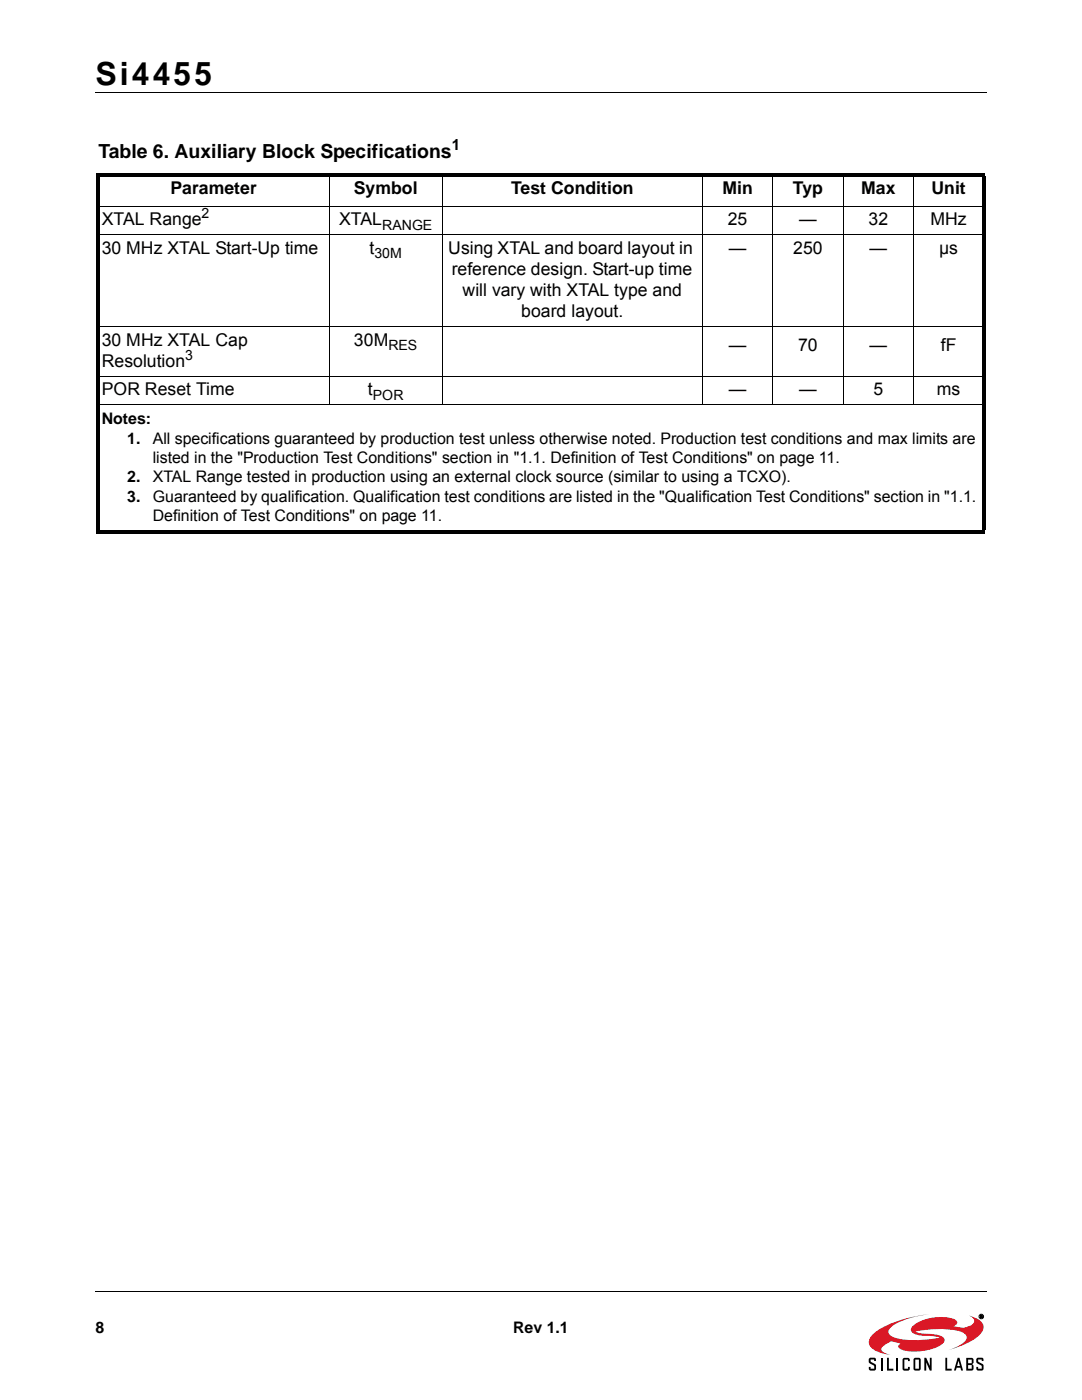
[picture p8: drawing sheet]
<svg xmlns="http://www.w3.org/2000/svg" width="216mm" height="279mm" viewBox="0 0 216 279" stroke-linecap="round" stroke-linejoin="round" font-family="sans-serif">
<defs><g id="words">
<text font-size="6.3" x="19" y="16.9">Si4455</text>
<text font-size="3.9" x="19.6" y="31.5">Table 6. Auxiliary Block Specifications</text>
<g font-size="3.5">
<text x="34" y="38.7">Parameter</text>
<text x="70.6" y="38.7">Symbol</text>
<text x="102" y="38.7">Test Condition</text>
<text x="144.2" y="38.7">Min</text>
<text x="158.2" y="38.7">Typ</text>
<text x="171.9" y="38.7">Max</text>
<text x="185.9" y="38.7">Unit</text>
<text x="20.3" y="45">XTAL Range</text>
<text x="67.7" y="45">XTAL</text>
<text x="145.2" y="45">25</text>
<text x="159.4" y="45">—</text>
<text x="173.3" y="45">32</text>
<text x="185.7" y="45">MHz</text>
<text x="20.3" y="50.7">30 MHz XTAL Start-Up time</text>
<text x="73.7" y="50.7">t</text>
<text x="89.5" y="50.7">Using XTAL and board layout in</text>
<text x="145.4" y="50.7">—</text>
<text x="158.3" y="50.7">250</text>
<text x="173.5" y="50.7">—</text>
<text x="187.4" y="50.7">µs</text>
<text x="90.1" y="54.9">reference design. Start-up time</text>
<text x="92.3" y="59.1">will vary with XTAL type and</text>
<text x="104" y="63.4">board layout.</text>
<text x="20.3" y="69">30 MHz XTAL Cap</text>
<text x="70.6" y="69">30M</text>
<text x="145.4" y="70.1">—</text>
<text x="159.3" y="70.1">70</text>
<text x="173.5" y="70.1">—</text>
<text x="187.7" y="70.1">fF</text>
<text x="20.3" y="73.2">Resolution</text>
<text x="20.3" y="78.9">POR Reset Time</text>
<text x="73.4" y="78.9">t</text>
<text x="145.4" y="78.9">—</text>
<text x="159.4" y="78.9">—</text>
<text x="174.3" y="78.9">5</text>
<text x="186.9" y="78.9">ms</text>
</g>
<g font-size="3.2">
<text x="20.3" y="84.6">Notes:</text>
<text x="25.4" y="88.5">1.</text>
<text x="30.5" y="88.5">All specifications guaranteed by production test unless otherwise noted. Production test conditions and max limits are</text>
<text x="30.5" y="92.4">listed in the &quot;Production Test Conditions&quot; section in &quot;1.1. Definition of Test Conditions&quot; on page 11.</text>
<text x="25.4" y="96.3">2.</text>
<text x="25.4" y="100.2">3.</text>
<text x="30.5" y="96.3">XTAL Range tested in production using an external clock source (similar to using a TCXO).</text>
<text x="30.5" y="100.2">Guaranteed by qualification. Qualification test conditions are listed in the &quot;Qualification Test Conditions&quot; section in &quot;1.1.</text>
<text x="30.5" y="104">Definition of Test Conditions&quot; on page 11.</text>
<text x="19" y="266">8</text>
<text x="102.4" y="266">Rev 1.1</text>
</g>
<text font-size="3.1" x="90.1" y="29.9">1</text>
<g font-size="2.8">
<text x="40.2" y="43.6">2</text>
<text x="76.2" y="45.9">RANGE</text>
<text x="74.7" y="51.5">30M</text>
<text x="37" y="71.8">3</text>
<text x="77.5" y="69.9">RES</text>
<text x="74.4" y="79.8">POR</text>
</g>
</g></defs>
<path d="M19 18.4h177.8M19.1 257.8h177.8" fill="none" stroke="#000" stroke-width=".2"/>
<path d="M172.3 258.6h25v18.7h-25z" fill="#fff"/>
<path d="M174.3 266.1a21.4 21.4 0 0 1 9.7-3.6l1.5-.2a16.9 16.9 0 0 0-7.6 2.5 1.05 1.05 0 0 0-.6 1 1.05 1.05 0 0 0 .7 .9 17 17 0 0 0 8.9 .4l.6-.1a11.4 11.4 0 0 0-3.8-.5h-.4a1.42 1.42 0 0 1-1.6-1.2 2.83 2.83 0 0 1 1.9-1.6 9.2 9.2 0 0 1 7-.3 .65 .65 0 0 1 .4 .7 .65 .65 0 0 1-.7 .5l-.1 .1a4.3 4.3 0 0 0 3.3-.1 .97 .97 0 0 0 .9-.9 .97 .97 0 0 0-.8-1l-.3-.1 .5 .1a2.73 2.73 0 0 1 2.5 2.3 5.4 5.4 0 0 1-3.4 3.1l-3.8 1.4a6.3 6.3 0 0 0 3.8-2.3 1.39 1.39 0 0 0-1.4-1.5 21.1 21.1 0 0 0-8.9 0l1.1 .4a10.3 10.3 0 0 1 4.4 .7 .81 .81 0 0 1-.1 1.5 10.1 10.1 0 0 1-8.3 .9l-.5-.5 .5-.6-1.9-.4-.6 .3a1.81 1.81 0 0 0-1.3 1.4l.6 .6 1.2 .4-1.6-.3a3.4 3.4 0 0 1-2.7-2 2.19 2.19 0 0 1 .9-2z" fill="#da1826"/>
<g fill="none" stroke="#000" stroke-width=".2">
<path d="M65.7 34.5v46.3M88.3 34.5v46.3M140.1 34.5v46.3M154.2 34.5v46.3M168.3 34.5v46.3M182.3 34.5v46.3M19.3 41.3h177.3M19.3 46.9h177.3M19.3 65.2h177.3M19.3 75.1h177.3M19.3 80.8h177.3M195.6 262.5h.4l-.1 .2 .2 .3-.4-.2-.1 .2z"/>
<path d="M195.7 262.5l.3 .1-.3 .1z"/>
<circle cx="195.8" cy="262.7" r=".45"/>
</g>
<g fill="#000">
<path d="M19.3 34.6h177.3v.7h-177.3zM19.3 105.8h177.3v.7h-177.3zM19.3 35.2h.7v70.6h-.7zM195.9 35.2h.7v70.6h-.7zM173.5 271h.9l.4 .1v.5h-.4v-.3h-.7v.2v.2l1 .6 .1 .2v.7l-.2 .3h-1.1l-.1-.7h.3v.4h.7v-.6l-.1-.1a1.14 1.14 0 0 1-1-.7v-.5zM177 271h.4v2.2h.9v.3h-1.3zM180.1 271.2l.4-.2h.7l.3 .2v.4h-.3v-.3h-.7v1.9h.7v-.4h.3v.4l-.1 .3h-.9l-.4-.1zM184.4 271h.4l.7 1.6v-1.6h.4v2.5h-.4l-.7-1.6v1.6h-.4zM188.6 271h.4v2.2h.9v.3h-1.3zM195 271h.9l.3 .1v.5h-.3v-.3h-.7v.2v.2l1 .6 .1 .3v.6l-.2 .3h-1.1l-.2-.7h.4v.4h.7v-.6l-.2-.1a1.14 1.14 0 0 1-.9-.7v-.5z"/>
<path d="M182.3 271.2v2.1l.3 .2h.9l.2-.3v-2l-.3-.2h-.8zM182.6 271.3h.8v1.9h-.8z"/>
<path d="M191.1 271l-.8 2.5h.4l.2-.5h.7l.2 .5h.4l-.8-2.5zM191.3 271.6l.2 1h-.5z"/>
<path d="M192.8 271v2.5h1.3l.2-.3v-.7l-.3-.2 .3-.3-.1-.8-.3-.2zM193.2 271.3h.7v.8h-.7zM193.2 272.4h.7v.8h-.7z"/>
<path d="M195.6 262.5h.4l-.1 .2 .2 .3-.4-.2-.1 .2zM195.7 262.5v.2l.3-.1z"/>
</g>
<path d="M175.9 271v2.5M179 271v2.5" fill="none" stroke="#000" stroke-width=".36"/>
<use href="#words"/>
</svg>
